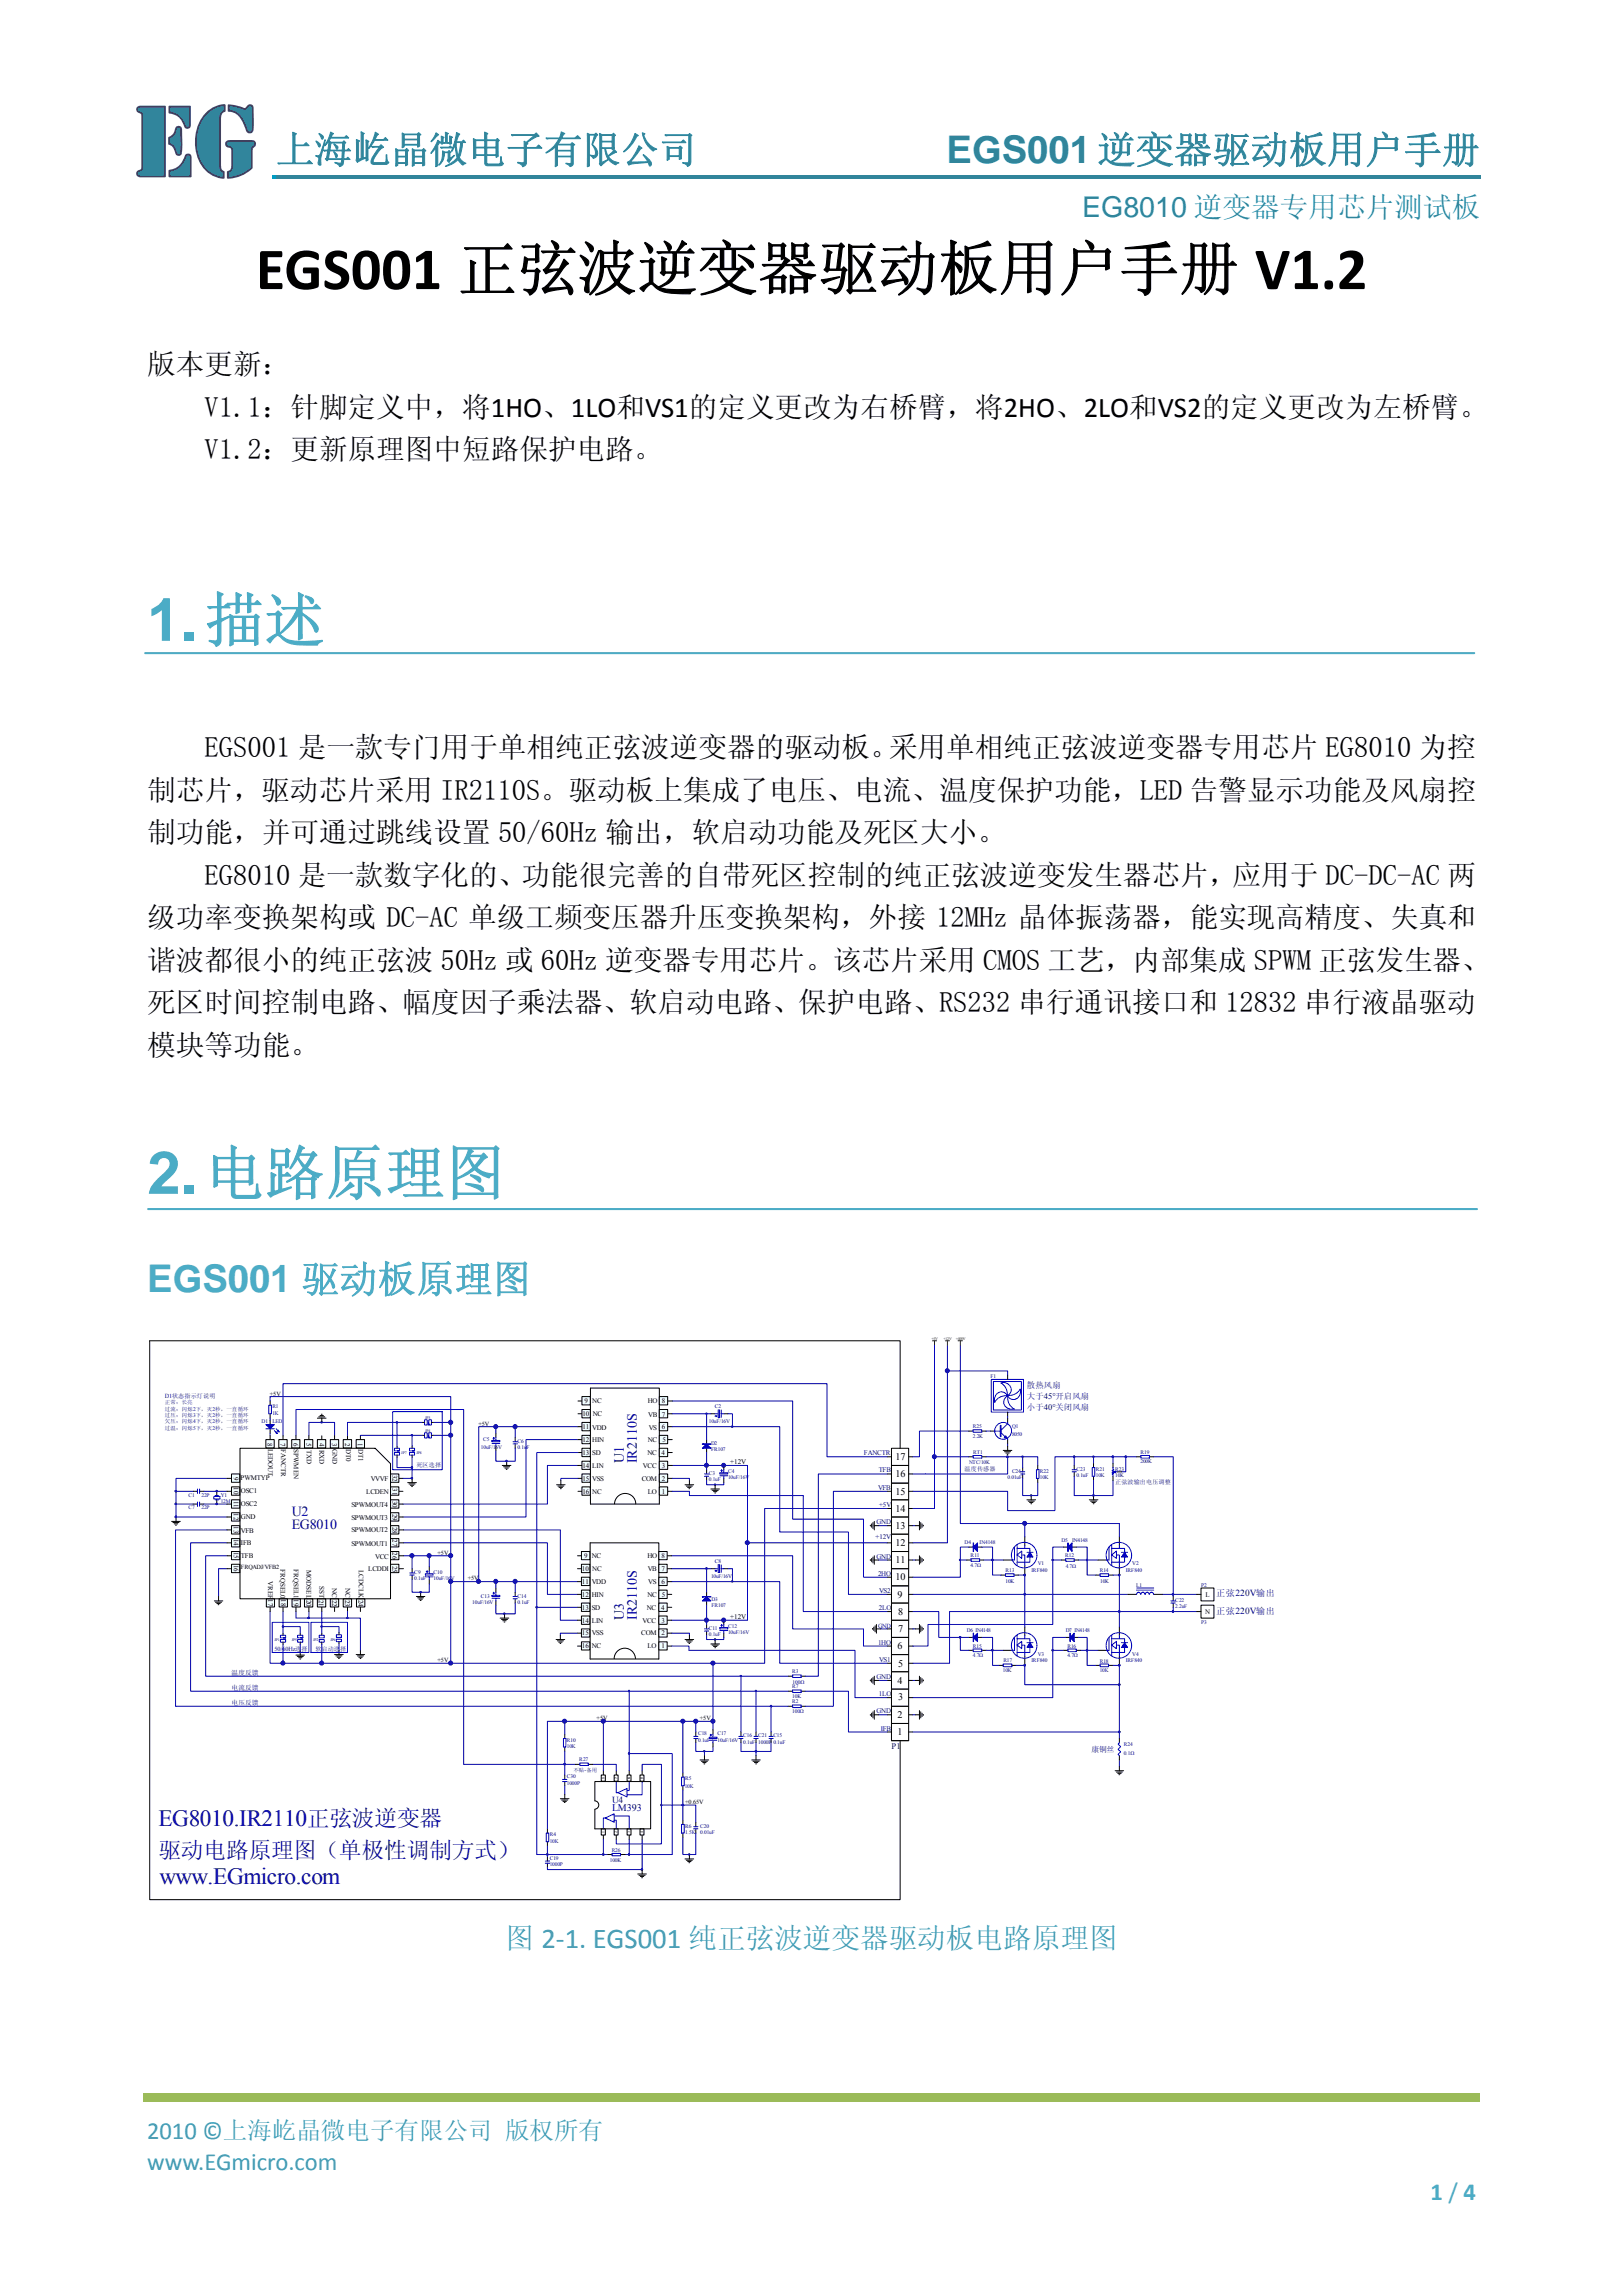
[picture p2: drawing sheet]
<svg xmlns="http://www.w3.org/2000/svg" width="210mm" height="297mm" viewBox="0 0 210 297" stroke-linecap="round" stroke-linejoin="round" font-family="sans-serif">
<defs><g id="words">
<text font-size="7.8" x="33.1" y="37.4">EGS001 正弦波逆变器驱动板用户手册 V1.2</text>
<g font-size="7.8" fill="#4bacc6">
<text x="19" y="82.9">1.描述</text>
<text x="19" y="154.5">2.电路原理图</text>
</g>
<g font-size="4.9" fill="#31859b">
<text x="35.7" y="21.1">上海屹晶微电子有限公司</text>
<text x="122.5" y="21.1">EGS001逆变器驱动板用户手册</text>
</g>
<text font-size="4.9" fill="#4bacc6" x="19" y="167.2">EGS001 驱动板原理图</text>
<text font-size="3.7" fill="#31859b" x="140" y="28">EG8010 逆变器专用芯片测试板</text>
<g font-size="3.7">
<text x="19" y="48.4">版本更新：</text>
<text x="26.5" y="53.9">V1.1：针脚定义中，将1HO、1LO和VS1的定义更改为右桥臂，将2HO、2LO和VS2的定义更改为左桥臂。</text>
<text x="26.5" y="59.4">V1.2：更新原理图中短路保护电路。</text>
<text x="26.5" y="98">EGS001 是一款专门用于单相纯正弦波逆变器的驱动板。采用单相纯正弦波逆变器专用芯片 EG8010 为控</text>
<text x="19" y="103.5">制芯片，驱动芯片采用 IR2110S。驱动板上集成了电压、电流、温度保护功能，LED 告警显示功能及风扇控</text>
<text x="19" y="109">制功能，并可通过跳线设置 50/60Hz 输出，软启动功能及死区大小。</text>
<text x="19" y="120">级功率变换架构或 DC-AC 单级工频变压器升压变换架构，外接 12MHz 晶体振荡器，能实现高精度、失真和</text>
<text x="26.5" y="114.5">EG8010 是一款数字化的、功能很完善的自带死区控制的纯正弦波逆变发生器芯片，应用于 DC-DC-AC 两</text>
<text x="19" y="125.5">谐波都很小的纯正弦波 50Hz 或 60Hz 逆变器专用芯片。该芯片采用 CMOS 工艺，内部集成 SPWM 正弦发生器、</text>
<text x="19" y="131">死区时间控制电路、幅度因子乘法器、软启动电路、保护电路、RS232 串行通讯接口和 12832 串行液晶驱动</text>
<text x="19" y="136.5">模块等功能。</text>
</g>
<text font-size="3.7" fill="#399ab5" x="65.4" y="252.1">图 2‐1. EGS001 纯正弦波逆变器驱动板电路原理图</text>
<g font-size="3.2" fill="#399ab5">
<text x="19" y="276.8">2010 ©上海屹晶微电子有限公司 版权所有</text>
<text x="19" y="280.8">www.EGmicro.com</text>
</g>
<text font-size="3.2" fill="#4bacc6" x="185.1" y="284.6">1 / 4</text>
<g font-size="3" fill="#000080">
<text x="20.5" y="236.2">EG8010.IR2110正弦波逆变器</text>
<text x="20.6" y="243.7">www.EGmicro.com</text>
</g>
<text font-size="2.9" fill="#000080" x="20.5" y="240.4">驱动电路原理图（单极性调制方式）</text>
<g font-size="1.8" fill="#000080">
<text x="80.7" y="189.3" transform="rotate(-90 80.7 189.3)">U1</text>
<text x="82.4" y="189.3" transform="rotate(-90 82.4 189.3)">IR2110S</text>
<text x="37.7" y="196.1">U2</text>
<text x="37.7" y="197.8">EG8010</text>
<text x="80.7" y="209.6" transform="rotate(-90 80.7 209.6)">U3</text>
<text x="82.4" y="209.6" transform="rotate(-90 82.4 209.6)">IR2110S</text>
</g>
<g font-size="1.3">
<text x="115.8" y="191.1">16</text>
<text x="115.8" y="188.9">17</text>
<text x="115.8" y="197.8">13</text>
<text x="115.8" y="195.6">14</text>
<text x="115.8" y="193.4">15</text>
<text x="115.8" y="202.2">11</text>
<text x="115.8" y="200.1">12</text>
<text x="115.8" y="204.5">10</text>
<text x="116.1" y="206.7">9</text>
<text x="116.2" y="208.9">8</text>
<text x="116.1" y="213.3">6</text>
<text x="116.2" y="215.6">5</text>
<text x="116.2" y="211.1">7</text>
<text x="116.1" y="217.8">4</text>
<text x="116.2" y="220">3</text>
<text x="116.1" y="224.5">1</text>
<text x="116.1" y="222.2">2</text>
</g>
<text font-size="1.3" fill="#000080" x="79.2" y="234.3">LM393</text>
<g font-size="1.2" fill="#000080">
<text x="157.4" y="208.7">正弦220V输出</text>
<text x="157.4" y="206.5">正弦220V输出</text>
<text x="79.2" y="233.2">U4</text>
</g>
<g font-size="1.1" fill="#000080">
<text x="132.9" y="179.6">散热风扇</text>
<text x="132.9" y="181">大于45°开启风扇</text>
<text x="132.9" y="182.4">小于40°关闭风扇</text>
<text x="115.4" y="226.3">P1</text>
</g>
<text font-size="1" fill="#000080" x="141.2" y="226.7">康铜丝</text>
<g font-size=".9">
<text x="75.4" y="183.2">10</text>
<text x="75.4" y="184.9">11</text>
<text x="75.6" y="181.5">9</text>
<text x="76.6" y="181.5">NC</text>
<text x="76.6" y="185">VDD</text>
<text x="76.7" y="183.2">NC</text>
<text x="83.8" y="181.5">HO</text>
<text x="83.9" y="183.3">VB</text>
<text x="83.9" y="185">VS</text>
<text x="85.6" y="184.9">6</text>
<text x="85.6" y="183.3">7</text>
<text x="85.6" y="181.5">8</text>
<text x="30.2" y="191.1" transform="rotate(90 30.2 191.1)">9</text>
<text x="31.1" y="191.5">PWMTYP</text>
<text x="34.6" y="186.6" transform="rotate(90 34.6 186.6)">8</text>
<text x="34.7" y="187.4" transform="rotate(90 34.7 187.4)">LEDOUT</text>
<text x="36.3" y="186.6" transform="rotate(90 36.3 186.6)">7</text>
<text x="36.4" y="187.5" transform="rotate(90 36.4 187.5)">FANCTR</text>
<text x="38" y="186.6" transform="rotate(90 38 186.6)">6</text>
<text x="38" y="187.5" transform="rotate(90 38 187.5)">SPWMEN</text>
<text x="39.6" y="186.6" transform="rotate(90 39.6 186.6)">5</text>
<text x="39.7" y="187.5" transform="rotate(90 39.7 187.5)">TXD</text>
<text x="41.3" y="186.6" transform="rotate(90 41.3 186.6)">4</text>
<text x="41.3" y="187.5" transform="rotate(90 41.3 187.5)">RXD</text>
<text x="43" y="186.6" transform="rotate(90 43 186.6)">3</text>
<text x="43" y="187.5" transform="rotate(90 43 187.5)">GND</text>
<text x="44.7" y="186.6" transform="rotate(90 44.7 186.6)">2</text>
<text x="44.8" y="187.5" transform="rotate(90 44.8 187.5)">DT0</text>
<text x="46.3" y="186.6" transform="rotate(90 46.3 186.6)">1</text>
<text x="46.4" y="187.5" transform="rotate(90 46.4 187.5)">DT1</text>
<text x="48" y="191.6">VVVF</text>
<text x="50.8" y="190.8" transform="rotate(90 50.8 190.8)">32</text>
<text x="75.4" y="186.6">12</text>
<text x="75.4" y="188.2">13</text>
<text x="75.4" y="189.9">14</text>
<text x="75.4" y="191.6">15</text>
<text x="76.6" y="186.6">HIN</text>
<text x="76.6" y="188.2">SD</text>
<text x="76.6" y="189.9">LIN</text>
<text x="76.6" y="191.6">VSS</text>
<text x="83" y="191.6">COM</text>
<text x="83.2" y="189.9">VCC</text>
<text x="83.8" y="188.3">NC</text>
<text x="83.8" y="186.6">NC</text>
<text x="85.6" y="188.2">4</text>
<text x="85.6" y="191.6">2</text>
<text x="85.6" y="189.9">3</text>
<text x="85.7" y="186.6">5</text>
<text x="94.5" y="189.4">+12V</text>
<text x="30.2" y="192.4" transform="rotate(90 30.2 192.4)">10</text>
<text x="30.2" y="194.2" transform="rotate(90 30.2 194.2)">11</text>
<text x="30.2" y="195.8" transform="rotate(90 30.2 195.8)">12</text>
<text x="30.2" y="197.4" transform="rotate(90 30.2 197.4)">13</text>
<text x="31.2" y="193.2">OSC1</text>
<text x="31.2" y="194.8">OSC2</text>
<text x="31.2" y="196.6">GND</text>
<text x="45.5" y="196.6">SPWMOUT3</text>
<text x="45.5" y="194.9">SPWMOUT4</text>
<text x="47.4" y="193.3">LCDEN</text>
<text x="50.8" y="192.6" transform="rotate(90 50.8 192.6)">31</text>
<text x="50.8" y="194.2" transform="rotate(90 50.8 194.2)">30</text>
<text x="50.8" y="195.8" transform="rotate(90 50.8 195.8)">29</text>
<text x="50.8" y="197.5" transform="rotate(90 50.8 197.5)">28</text>
<text x="75.4" y="193.2">16</text>
<text x="76.6" y="193.2">NC</text>
<text x="83.8" y="193.2">LO</text>
<text x="85.6" y="193.2">1</text>
<text x="30.2" y="199.1" transform="rotate(90 30.2 199.1)">14</text>
<text x="30.2" y="200.8" transform="rotate(90 30.2 200.8)">15</text>
<text x="30.2" y="202.4" transform="rotate(90 30.2 202.4)">16</text>
<text x="31.2" y="198.3">VFB</text>
<text x="31.2" y="199.9">IFB</text>
<text x="31.2" y="201.5">TFB</text>
<text x="36.3" y="203" transform="rotate(90 36.3 203)">FRQSEL0</text>
<text x="38" y="203" transform="rotate(90 38 203)">FRQSEL1</text>
<text x="39.6" y="203.1" transform="rotate(90 39.6 203.1)">MODSEL</text>
<text x="45.5" y="200">SPWMOUT1</text>
<text x="45.5" y="198.2">SPWMOUT2</text>
<text x="46.4" y="203.1" transform="rotate(90 46.4 203.1)">LCDCLK</text>
<text x="47.6" y="203.2">LCDDI</text>
<text x="48.5" y="201.6">VCC</text>
<text x="50.8" y="199.2" transform="rotate(90 50.8 199.2)">27</text>
<text x="50.8" y="200.8" transform="rotate(90 50.8 200.8)">26</text>
<text x="50.8" y="202.6" transform="rotate(90 50.8 202.6)">25</text>
<text x="75.3" y="203.2">10</text>
<text x="75.6" y="201.6">9</text>
<text x="76.6" y="201.6">NC</text>
<text x="76.6" y="203.2">NC</text>
<text x="83.8" y="201.6">HO</text>
<text x="83.8" y="203.3">VB</text>
<text x="85.6" y="203.3">7</text>
<text x="85.6" y="201.6">8</text>
<text x="34.7" y="204.5" transform="rotate(90 34.7 204.5)">VREF</text>
<text x="34.7" y="206.9" transform="rotate(90 34.7 206.9)">17</text>
<text x="36.4" y="206.9" transform="rotate(90 36.4 206.9)">18</text>
<text x="38" y="206.9" transform="rotate(90 38 206.9)">19</text>
<text x="39.6" y="206.9" transform="rotate(90 39.6 206.9)">20</text>
<text x="41.3" y="206.9" transform="rotate(90 41.3 206.9)">21</text>
<text x="41.3" y="205.2" transform="rotate(90 41.3 205.2)">SST</text>
<text x="43" y="206.9" transform="rotate(90 43 206.9)">22</text>
<text x="43" y="205.4" transform="rotate(90 43 205.4)">NC</text>
<text x="44.7" y="206.9" transform="rotate(90 44.7 206.9)">23</text>
<text x="44.7" y="205.4" transform="rotate(90 44.7 205.4)">NC</text>
<text x="46.4" y="206.9" transform="rotate(90 46.4 206.9)">24</text>
<text x="75.3" y="204.9">11</text>
<text x="75.3" y="206.6">12</text>
<text x="75.3" y="208.3">13</text>
<text x="75.3" y="209.9">14</text>
<text x="76.6" y="205">VDD</text>
<text x="76.6" y="206.7">HIN</text>
<text x="76.6" y="208.3">SD</text>
<text x="76.6" y="210">LIN</text>
<text x="83.1" y="209.9">VCC</text>
<text x="83.7" y="208.3">NC</text>
<text x="83.8" y="206.6">NC</text>
<text x="83.9" y="205">VS</text>
<text x="85.5" y="208.3">4</text>
<text x="85.6" y="209.9">3</text>
<text x="85.6" y="204.9">6</text>
<text x="85.6" y="206.7">5</text>
<text x="94.5" y="209.4">+12V</text>
<text x="155.9" y="208.8">N</text>
<text x="156" y="206.7">L</text>
<text x="75.3" y="211.6">15</text>
<text x="75.3" y="213.3">16</text>
<text x="76.6" y="211.6">VSS</text>
<text x="76.6" y="213.3">NC</text>
<text x="83" y="211.6">COM</text>
<text x="83.8" y="213.3">LO</text>
<text x="85.6" y="213.3">1</text>
<text x="85.6" y="211.6">2</text>
</g>
<g font-size=".9" fill="#000080">
<text x="111.8" y="188.3">FANCTR</text>
<text x="113.7" y="190.5">TFB</text>
<text x="113.4" y="197.2">GND</text>
<text x="113.6" y="192.7">VFB</text>
<text x="113.7" y="195">+5V</text>
<text x="113.3" y="199.1">+12V</text>
<text x="113.4" y="201.6">GND</text>
<text x="113.6" y="203.9">2HO</text>
<text x="113.7" y="208.3">2LO</text>
<text x="113.7" y="206.1">VS2</text>
<text x="113.6" y="212.8">1HO</text>
<text x="113.7" y="215">VS1</text>
<text x="30" y="216.7">温度反馈</text>
<text x="30" y="218.6">电流反馈</text>
<text x="30" y="220.6">电压反馈</text>
<text x="113.4" y="217.2">GND</text>
<text x="113.4" y="221.7">GND</text>
<text x="113.7" y="219.4">1LO</text>
<text x="113.9" y="223.9">IFB</text>
</g>
<g font-size=".8" fill="#000080">
<text x="21.3" y="180.8">D1状态指示灯说明</text>
<text x="53.9" y="189.7">死区选择</text>
<text x="124.8" y="190.3">温度传感器</text>
<text x="144.3" y="192">正弦波输出电压调整</text>
<text x="35.5" y="213.7">50/60Hz选择</text>
<text x="40.8" y="213.7">软启动选择</text>
<text x="113.6" y="210.6">GND</text>
</g>
<g font-size=".8">
<text x="34.9" y="180.6">+5V</text>
<text x="61.9" y="184.4">+5V</text>
<text x="31.2" y="203">FRQADJ/VFB2</text>
<text x="56.6" y="201.1">+5V</text>
<text x="60.5" y="204.5">+5V</text>
<text x="56.6" y="215.1">+5V</text>
<text x="77.2" y="222.6">+5V</text>
<text x="90.6" y="222.6">+5V</text>
<text x="88.6" y="233.4">+0.65V</text>
</g>
<g font-size=".7" fill="#000080">
<text x="128.1" y="178.3">F1</text>
<text x="21.3" y="183.3">过压：闪烁3下，灭2秒，一直循环</text>
<text x="21.3" y="184.1">欠压：闪烁4下，灭2秒，一直循环</text>
<text x="21.3" y="185">过温：闪烁5下，灭2秒，一直循环</text>
<text x="21.3" y="181.7">正常：长亮</text>
<text x="21.3" y="182.5">过流：闪烁2下，灭2秒，一直循环</text>
<text x="33.8" y="184.1">D1</text>
<text x="35.2" y="184.1">LED</text>
<text x="35.2" y="182.2">R1</text>
<text x="35.2" y="183">1K</text>
<text x="91.7" y="184.1">10uF/16V</text>
<text x="92.5" y="182.2">C2</text>
<text x="125.9" y="184.8">R25</text>
<text x="125.9" y="186">2.2K</text>
<text x="130.9" y="184.7">Q1</text>
<text x="130.9" y="185.8">8050</text>
<text x="62.2" y="187.5">10uF/16V</text>
<text x="62.5" y="186.4">C5</text>
<text x="67" y="186.7">C6</text>
<text x="67" y="187.5">0.1uF</text>
<text x="91.7" y="190.8">C3</text>
<text x="91.7" y="191.7">0.1uF</text>
<text x="92" y="186.9">D2</text>
<text x="92" y="187.8">FR107</text>
<text x="94.2" y="190.6">C4</text>
<text x="94.2" y="191.4">10uF/16V</text>
<text x="125.4" y="189.4">NTC/10K</text>
<text x="125.9" y="188">RT1</text>
<text x="130.4" y="191.4">0.01uF</text>
<text x="130.9" y="190.6">C24</text>
<text x="134.5" y="190.6">R22</text>
<text x="134.5" y="191.4">10K</text>
<text x="139.3" y="190.3">C23</text>
<text x="139.3" y="191.1">0.1uF</text>
<text x="141.8" y="190.3">R21</text>
<text x="141.8" y="191.1">10K</text>
<text x="144.3" y="190.3">R23</text>
<text x="144.3" y="191.1">10K</text>
<text x="147.6" y="188.1">R19</text>
<text x="147.6" y="189.3">200K</text>
<text x="24.4" y="195.3">C7</text>
<text x="24.4" y="193.6">C1</text>
<text x="26.1" y="195.3">22P</text>
<text x="26.1" y="193.6">22P</text>
<text x="28.6" y="193.6">Y1</text>
<text x="28.6" y="194.5">12M</text>
<text x="53.6" y="203.6">C9</text>
<text x="56.1" y="203.6">C10</text>
<text x="92.5" y="202.2">C8</text>
<text x="124.8" y="199.7">D4</text>
<text x="125.6" y="201.5">R11</text>
<text x="125.6" y="202.7">4.7Ω</text>
<text x="126.7" y="199.7">IN4148</text>
<text x="130.1" y="203.3">R13</text>
<text x="133.4" y="203.3">IRF840</text>
<text x="134.3" y="202.5">V1</text>
<text x="137.3" y="199.5">D5</text>
<text x="137.8" y="201.5">R12</text>
<text x="137.9" y="202.8">4.7Ω</text>
<text x="138.7" y="199.5">IN4148</text>
<text x="142.3" y="203.4">R14</text>
<text x="145.7" y="203.3">IRF840</text>
<text x="146.5" y="202.5">V2</text>
<text x="53.6" y="204.5">0.1uF</text>
<text x="56.1" y="204.5">10uF/16V</text>
<text x="61.1" y="207.5">10uF/16V</text>
<text x="62.2" y="206.7">C13</text>
<text x="67" y="206.7">C14</text>
<text x="67" y="207.5">0.1uF</text>
<text x="92" y="204.2">10uF/16V</text>
<text x="92" y="207.1">D3</text>
<text x="92" y="207.9">FR107</text>
<text x="130.1" y="204.7">10K</text>
<text x="142.3" y="204.7">10K</text>
<text x="147" y="205.3">L1</text>
<text x="152.1" y="207.2">C22</text>
<text x="152.1" y="208.1">2.2uF</text>
<text x="155.4" y="205.3">P2</text>
<text x="91.7" y="210.9">C11</text>
<text x="91.7" y="211.7">0.1uF</text>
<text x="94.2" y="210.6">C12</text>
<text x="94.2" y="211.4">10uF/16V</text>
<text x="125.1" y="211.1">D6 IN4148</text>
<text x="125.9" y="213.1">R15</text>
<text x="125.9" y="214.4">4.7Ω</text>
<text x="129.8" y="215">R17</text>
<text x="133.4" y="215">IRF840</text>
<text x="134.3" y="214.2">V3</text>
<text x="137.9" y="211.1">D7 IN4148</text>
<text x="138.1" y="213.1">R16</text>
<text x="138.1" y="214.4">4.7Ω</text>
<text x="142.3" y="215.1">R18</text>
<text x="145.7" y="215">IRF840</text>
<text x="146.5" y="214.2">V4</text>
<text x="155.4" y="210">P3</text>
<text x="102.5" y="216.5">R3</text>
<text x="102.5" y="220.4">R2</text>
<text x="102.5" y="221.6">100Ω</text>
<text x="102.5" y="218.4">R7</text>
<text x="102.5" y="219.6">10K</text>
<text x="102.6" y="217.8">100Ω</text>
<text x="129.8" y="216.3">10K</text>
<text x="142.3" y="216.3">10K</text>
<text x="73.3" y="225.3">R10</text>
<text x="73.3" y="226.2">10K</text>
<text x="75" y="227.9">R27</text>
<text x="90.3" y="224.5">C18</text>
<text x="90.3" y="225.3">0.1uF</text>
<text x="92.8" y="224.5">C17</text>
<text x="92.8" y="225.3">10uF/16V</text>
<text x="96.2" y="224.8">C16</text>
<text x="96.2" y="225.6">0.1uF 1000P 0.1uF</text>
<text x="98.1" y="224.8">C21</text>
<text x="100.1" y="224.8">C15</text>
<text x="145.4" y="227">0.1Ω</text>
<text x="145.4" y="225.9">R24</text>
<text x="73.3" y="230.1">C30</text>
<text x="73.3" y="230.9">1000P</text>
<text x="74.2" y="229.2">不贴-备用</text>
<text x="88.6" y="231.3">10K</text>
<text x="88.6" y="230.3">R5</text>
<text x="71.1" y="237.6">R4</text>
<text x="71.1" y="238.4">10K</text>
<text x="79.1" y="239.6">R26</text>
<text x="88.6" y="236.5">R6</text>
<text x="88.6" y="237.3">1.5K</text>
<text x="90.6" y="236.5">C20</text>
<text x="90.6" y="237.3">0.01uF</text>
<text x="71.1" y="240.6">C19</text>
<text x="71.1" y="241.5">1000P</text>
<text x="78.9" y="240.9">100K</text>
</g>
<g font-size=".5" fill="#800000">
<text x="120.5" y="173.3">+5V</text>
<text x="122.1" y="173.3">+12V</text>
<text x="123.7" y="173.3">+400V</text>
</g>
<g font-size=".5" fill="#000080">
<text x="55" y="183.6">JP3</text>
<text x="55" y="185.3">JP4</text>
<text x="51.9" y="188.1">JP7</text>
<text x="53.9" y="188.1">JP8</text>
<text x="35.5" y="212.3">JP1</text>
<text x="37.7" y="212.3">JP5</text>
<text x="40.5" y="212.3">JP2</text>
<text x="42.8" y="212.3">JP6</text>
</g>
<g font-size=".5">
<text x="78.2" y="230.2" transform="rotate(-90 78.2 230.2)">8</text>
<text x="79.9" y="230.2" transform="rotate(-90 79.9 230.2)">7</text>
<text x="81.5" y="230.2" transform="rotate(-90 81.5 230.2)">6</text>
<text x="83.2" y="230.2" transform="rotate(-90 83.2 230.2)">5</text>
<text x="78.2" y="237.2" transform="rotate(-90 78.2 237.2)">1</text>
<text x="79.9" y="237.2" transform="rotate(-90 79.9 237.2)">2</text>
<text x="81.5" y="237.2" transform="rotate(-90 81.5 237.2)">3</text>
<text x="83.2" y="237.2" transform="rotate(-90 83.2 237.2)">4</text>
</g>
<g font-size=".4" fill="#000080">
<text x="81.1" y="231.8" transform="rotate(-90 81.1 231.8)">-</text>
<text x="79.4" y="235.5" transform="rotate(-90 79.4 235.5)">-</text>
</g>
<g font-size=".3" fill="#000080">
<text x="81" y="232.3" transform="rotate(-90 81 232.3)">+</text>
<text x="79.4" y="235" transform="rotate(-90 79.4 235)">+</text>
</g>
</g></defs>
<path d="M35.2 22.7h.5v.5h-.5z" fill="#009cc3"/>
<path d="M35.7 22.7h155.9v.5h-155.9z" fill="#31859b"/>
<path d="M18.5 270.8h173v1h-173z" fill="#9bbb59"/>
<path d="M21.9 22.1a2.6 2.6 0 0 0 2.2-2l.1-.1a.31 .31 0 0 1 .4 .3l.1 2.5h-2.8zM29.3 18.4l.3-.1 2.8-.1a.43 .43 0 0 1 .6 .4 .43 .43 0 0 1-.4 .5v.4v2.2a4.5 4.5 0 0 1-3.1 1.3v-.8l.4-.1 .1-.5 .1-2.1-.1-.4-.2-.1a.43 .43 0 0 1-.5-.6zM22.9 16.5a.33 .33 0 0 1 .3-.1 .33 .33 0 0 1 .2 .3v2.8v.4l-.1 .1a.39 .39 0 0 1-.6-.4l-.3-.7-.5-.3v-.8l.6-.4zM21.9 13.8h2.7v2.3a.34 .34 0 0 1-.3 .4 .34 .34 0 0 1-.4-.3 2.14 2.14 0 0 0-2-1.6zM17.8 14l.4-.2h3.1v9h-3.1a.39 .39 0 0 1-.4-.5l.5-.3 .1-.4v-6.6v-.2l-.2-.2a.43 .43 0 0 1-.4-.6zM29.6 13.6l1.1 .2 1 .3 .2-.1a.45 .45 0 0 1 .7-.3v3.2a.41 .41 0 0 1-.5 .2 .41 .41 0 0 1-.2-.5 3.2 3.2 0 0 0-1.7-2.2l-.6-.1zM26.6 14.8a3.5 3.5 0 0 1 2.5-1.2v.8a.81 .81 0 0 0-.6 .9v6.3l.1 .4 .3 .2v.8a3.9 3.9 0 0 1-3.5-3.5 5.7 5.7 0 0 1 1.2-4.7z" fill="#31859c"/>
<path d="M21.8 22a2.84 2.84 0 0 0 2.2-2l.2-.1a.45 .45 0 0 1 .5 .2v2.8h-2.8l-.1-.1zM22.1 22.1v.7l-.2-.1h2.8l-.2 .1v-2.4v-.2h-.3a2.7 2.7 0 0 1-2.3 2zM29.2 18.3l.5-.2h2.9l.3 .1a.51 .51 0 0 1 .2 .7l-.4 .3v2.5a4.1 4.1 0 0 1-3.3 1.3v-.8l.3-.2 .2-.3v-2.2l-.1-.3-.4-.1-.2-.3-.1-.3zM29.4 18.5v.2l.6 .3 .2 .3-.1 2.5a.72 .72 0 0 1-.6 .6l.1-.2v.8l-.1-.1a4.5 4.5 0 0 0 3-1.3l-.1 .1v-2.4l.1-.2 .3-.3v-.4h-3.1zM22.8 16.4a.47 .47 0 0 1 .7 .2l.1 .1a13.5 13.5 0 0 1-.1 3.3l-.3 .2a.43 .43 0 0 1-.5-.3l-.3-.8-.2-.2-.4-.2v-.9a1.76 1.76 0 0 0 1-1.4zM23 16.6h-.1a1.62 1.62 0 0 1-1 1.3l.1-.1v.8l-.1-.1a1.48 1.48 0 0 1 1 1.3l.3 .1 .1-.1v-1.1v-2l-.1-.1zM21.8 13.7h2.9v2.6l-.2 .3-.2 .1-.4-.2a2.4 2.4 0 0 0-2.1-1.9zM21.9 13.9l.2-.1v.8l-.2-.2a2.43 2.43 0 0 1 2.2 2l.3-.1v-2.5l.2 .1zM17.7 13.8l.4-.1h3.2l.2 .1v9l-.2 .1h-3.2a.48 .48 0 0 1-.4-.2 .48 .48 0 0 1 0-.5l.5-.3 .1-.2v-6.8l-.1-.2-.5-.3-.1-.3zM17.9 14v.2l.2 .2a.49 .49 0 0 1 .4 .4v7a.62 .62 0 0 1-.6 .5v.2l.2 .2h3.2l-.1 .1v-9l.1 .1zM29.5 13.5a5.2 5.2 0 0 1 2.1 .5l.4-.3a.46 .46 0 0 1 .5-.2 .46 .46 0 0 1 .3 .4v3a.52 .52 0 0 1-.4 .3 .52 .52 0 0 1-.5-.2l-.1-.1a4.1 4.1 0 0 0-1.5-2.3l-.8-.2zM29.6 13.8l.1-.2v.7l-.1-.1a2.53 2.53 0 0 1 2.3 2.1l.2 .6 .3 .1 .2-.3-.1-2.9h-.2l-.4 .4h-.3l-.9-.3zM26.9 14.3a2.95 2.95 0 0 1 2.2-.8l.1 .1v.8l-.5 .3-.1 .6v6.1l.1 .5 .4 .3v.8l-.1 .1a3.8 3.8 0 0 1-3.6-3.2 5.6 5.6 0 0 1 1.5-5.6zM27.1 14.5a5.3 5.3 0 0 0-.1 7.6l.8 .5 1.1 .3-.1 .1v-.8l.1 .2-.5-.4v-.2v-6.9a.8 .8 0 0 1 .6-.7l-.1 .2v-.8l.2 .1a3 3 0 0 0-2 .8z" fill="#215968"/>
<g fill="none" stroke="#000" stroke-width=".13">
<path d="M22.2 196.8h1.1M22.4 197h.8M22.5 197.1h.5M22.7 197.3h.1M22.8 196.3v.5M25 194.6h.5M25 192.9h.5M25.8 194.6h.6M25.8 192.9h.6M28 192.9v.6M28 194v.6M34.9 181.3v.5"/>
<path d="M34.9 182.9v.6M34.9 183.7v.6M34.9 184.8v.6M64.2 185.4v.6M64.2 187.1v.5M66.7 186v.5M66.7 186.8v.6M91.4 186.2v.6M91.4 187.4v.5M114.8 192.9h.5M114.8 199.6h.5M114.8 197.4h.5"/>
<path d="M114.8 195.2h.5M114.8 190.7h.5M114.8 188.5h.5M115.3 187.4h2.3v37.8h-2.3zM115.3 189.6h2.3M115.3 191.9h2.3M115.3 194h2.3M115.3 196.3h2.3M115.3 198.5h2.3M117.6 192.9h.5M117.6 199.6h.5M117.6 197.4h.5"/>
<path d="M117.6 195.2h.5M117.6 190.7h.5M117.6 188.5h.5M132.6 198.8v1.1M114.8 219.6h.5M114.8 217.4h.5M114.8 215.2h.5M114.8 213h.5M114.8 210.7h.5M114.8 208.5h.5M114.8 206.3h.5M114.8 204h.5"/>
<path d="M114.8 201.8h.5M115.3 200.7h2.3M115.3 202.9h2.3M115.3 205.2h2.3M115.3 207.4h2.3M115.3 209.6h2.3M115.3 211.8h2.3M115.3 214.1h2.3M115.3 216.3h2.3M115.3 218.5h2.3M117.6 219.6h.5M117.6 217.4h.5"/>
<path d="M117.6 215.2h.5M117.6 213h.5M117.6 210.7h.5M117.6 208.5h.5M117.6 206.3h.5M117.6 204h.5M117.6 201.8h.5M125.1 201.8h.5M125.3 200.2h.6M126.5 200.2h.5M126.7 201.8h.6M129.5 203.8h.6"/>
<path d="M129.8 201.8h1.1M131.2 203.8h.5M132.6 202.5v1.2M114.8 224.1h.5M114.8 221.8h.5M115.3 220.7h2.3M115.3 223h2.3M117.6 224.1h.5M117.6 221.8h.5"/>
</g>
<g fill="none" stroke="#00f" stroke-width=".13">
<path d="M25.5 192.6v.6M25.5 194.3v.6M25.8 192.6v.6M25.8 194.3v.6M27.7 193.6h.7v.3h-.7zM27.8 194h.5M27.8 193.5h.5M34.4 184.8h1.1M34.8 181.8h.3v1.1h-.3zM35.5 185.1l.4 .4M35.7 184.8l.4 .5M63.6 186.4h1.1v.1h-1.1z"/>
<path d="M63.6 186.8h1.1M63.8 186.1h.2M63.9 186v.2M64.2 186v.4M64.2 186.8v.3M66.4 186.8h.5M66.4 186.5h.5M131.6 199.9v2.6M132.6 199.9v.4M125.6 201.7h1.1v.3h-1.1zM130.1 203.6h1.1v.3h-1.1zM131.3 200.2v1.6h-.4"/>
<path d="M131.6 200.3h1.6v.5M132.2 201.2h.4v1.3M132.9 200.8h.7M133.2 201.4v.7h-1.6M134.2 201.2a1.66 1.66 0 0 0-2.4-1.5 1.66 1.66 0 0 0-.4 2.8 1.66 1.66 0 0 0 2.7-.8l.1-.5"/>
</g>
<g fill="#000080" stroke="#000080" stroke-width=".13">
<path d="M28 192.8h.1v.2h-.1z" fill-rule="evenodd"/>
<path d="M28 194.5h.1v.1h-.1z" fill-rule="evenodd"/>
<path d="M22.7 196.2h.1v.1h-.1z" fill-rule="evenodd"/>
<path d="M22.7 192.8h.1v.2h-.1z" fill-rule="evenodd"/>
<path d="M22.7 194.5h.1v.1h-.1z" fill-rule="evenodd"/>
<path d="M22.7 192.8h.1v.2h-.1z" fill-rule="evenodd"/>
<path d="M22.7 196.2h.1v.1h-.1z" fill-rule="evenodd"/>
<path d="M22.7 194.5h.1v.1h-.1z" fill-rule="evenodd"/>
</g>
<path d="M25 192.9h-2.2v1.7h2.2" fill="none" stroke="#000080" stroke-width=".13"/>
<path d="M22.8 194.6v1.7h6.6M26.4 192.9h3M26.4 194.6h3M29.4 191.3h-6.6v1.6" fill="none" stroke="#00009a" stroke-width=".13"/>
<g fill="#00f" stroke="#00f" stroke-width=".13">
<path d="M34.4 184.3h1.1l-.6 .5z"/>
<path d="M35.7 185.4l.1-.1 .1 .2z"/>
<path d="M36 185l.1 .3-.2-.2z"/>
<path d="M91.4 186.8l.6 .6h-1.1z"/>
<path d="M125.9 200.2l.6-.6v1.1z"/>
<path d="M133.2 200.8l.4 .6h-.7z"/>
<path d="M90.9 186.8l1.1 .1z" fill-rule="evenodd"/>
<path d="M125.9 199.6l.1 1.1z" fill-rule="evenodd"/>
</g>
<g fill="none" stroke="#800000" stroke-width=".13">
<path d="M115.3 189.6h2.3M115.3 191.9h2.3M115.3 194h2.3M115.3 196.3h2.3M115.3 198.5h2.3M115.3 200.7h2.3M115.3 202.9h2.3M115.3 205.2h2.3M115.3 207.4h2.3M115.3 209.6h2.3M115.3 211.8h2.3M115.3 214.1h2.3"/>
<path d="M115.3 216.3h2.3M115.3 218.5h2.3M115.3 220.7h2.3M115.3 223h2.3M115.3 225.2h2.3"/>
</g>
<path d="M131.6 201.2l.6-.5v.9z" fill="#fff" stroke="#00f" stroke-width=".13"/>
<g fill="none" stroke="#000" stroke-width=".13">
<path d="M125.3 188.5h.6M127 188.5h.6M132.3 189.9v.5M132.3 190.7v.6M134.3 189.6v.5M134.3 191.3v.5M139 189.6v.5M139 190.4v.6M141.5 189.3v.6M141.5 191v.5M147 188.5h.6M148.7 188.5h.6"/>
<path d="M151.8 206.5v.6M151.8 207.4v.5M77 233a.54 .54 0 0 1 .5 .5 .54 .54 0 0 1-.5 .6M78.1 229.1v.5M78.1 237.4v.6M79.7 229.1v.5M79.7 237.4v.6M81.4 229.1v.5M81.4 237.4v.6M83.1 229.1v.5M83.1 237.4v.6"/>
</g>
<path d="M125.9 188.3h1.1v.3h-1.1zM132 190.4h.6M132 190.7h.6M134.1 190.1h.3v1.2h-.3zM138.7 190.4h.6M138.7 190.1h.6M141.3 189.9h.3v1.1h-.3zM147.6 188.3h1.1v.3h-1.1zM151.5 207.4h.6M151.5 207.1h.6" fill="none" stroke="#00f" stroke-width=".13"/>
<g fill="#fff" stroke="#000" stroke-width=".13">
<path d="M77.8 236.6h.5v.8h-.5z" fill-rule="evenodd"/>
<path d="M79.5 236.6h.5v.8h-.5z" fill-rule="evenodd"/>
<path d="M81.1 236.6h.5v.8h-.5z" fill-rule="evenodd"/>
<path d="M82.8 236.6h.5v.8h-.5z" fill-rule="evenodd"/>
<path d="M77.8 229.6h.5v.8h-.5z" fill-rule="evenodd"/>
<path d="M79.5 229.6h.5v.8h-.5z" fill-rule="evenodd"/>
<path d="M81.1 229.6h.5v.8h-.5z" fill-rule="evenodd"/>
<path d="M82.8 229.6h.5v.8h-.5z" fill-rule="evenodd"/>
</g>
<g fill="none" stroke="#00f" stroke-width=".13">
<path d="M93.1 190.5h1v.2h-1zM93.1 190.9h1M93.3 190.2h.2M93.4 190.1v.3M93.6 190.1v.4M93.6 190.9v.4M143.8 199.9v2.6M144.8 199.9v.4M53 203.8h.6M53 203.5h.6M55 203.6h1v.2h-1zM55 204h1"/>
<path d="M55.1 203.3h.3M55.3 203.2v.2M55.5 203.2v.4M55.5 204v.3M63.6 206.4h1.1v.1h-1.1zM63.6 206.8h1.1M63.8 206.1h.2M63.9 206v.2M64.2 206v.4M64.2 206.8v.3M66.4 206.8h.5M66.4 206.5h.5"/>
<path d="M137.9 201.7h1.1v.3h-1.1zM142.3 203.6h1.1v.3h-1.1zM143.5 200.2v1.6h-.3M143.8 200.3h1.7v.5M144.4 201.2h.4v1.3M145.1 200.8h.8M145.5 201.4v.7h-1.7M146.4 201.2a1.65 1.65 0 0 0-2.3-1.5 1.65 1.65 0 0 0-.4 2.7 1.65 1.65 0 0 0 2.6-.7l.1-.5M70.7 237.2h.3v1.1h-.3zM78.3 235.2h-.2v1.4M78.3 235.2l1.2-.5v1.1zM79.5 235.5h.2v1.1"/>
<path d="M79.5 234.9h1.9v1.7M79.7 230.5v1.4h.2M79.9 231.9l1.2-.5v1.1zM81.4 230.5v1.1h-.3M83.1 230.5v1.7h-2M88.2 236h.3v1.2h-.3zM89.7 236.6h.6M89.7 236.3h.6M91.8 224.7h1v.2h-1zM91.8 225.1h1M91.9 224.5h.2M92 224.4v.2"/>
<path d="M92.2 224.4v.3M92.2 225.1v.4M70.5 240.8h.6M70.5 241h.6"/>
</g>
<g fill="none" stroke="#000" stroke-width=".13">
<path d="M52.7 191.8h1.2M52.9 192h.8M53.1 192.2h.4M53.3 192.3h.1M53.3 191.3v.5M65 189.6h1.1M65.2 189.8h.7M65.3 189.9h.5M65.5 190.1h.1M65.6 189v.6M93.6 189.6v.5M93.6 191.3v.5"/>
<path d="M144.8 198.8v1.1M46.1 214.1h1.1M46.2 214.2h.8M46.4 214.4h.5M46.6 214.6h.1M46.6 213.5v.6M53.3 202.9v.6M53.3 203.8v.5M53.9 206.5h1.1M54 206.7h.8M54.2 206.9h.5M54.4 207.1h.1"/>
<path d="M54.4 206v.5M55.5 202.7v.5M55.5 204.3v.6M64.2 205.4v.6M64.2 207.1v.6M66.7 206v.5M66.7 206.8v.6M137.3 201.8h.6M137.6 200.2h.6M138.7 200.2h.6M139 201.8h.5M141.8 203.8h.5"/>
<path d="M142 201.8h1.2M143.4 203.8h.6M144.8 202.5v1.2M70.8 236.6v.6M70.8 238.3v.5M77 233v-2.5h7.2v6.1h-7.2v-2.5M88.3 235.5v.5M88.3 237.2v.5M90 235.8v.5M90 236.6v.6M92.2 223.8v.6M92.2 225.5v.5"/>
<path d="M70.8 240.2v.6M70.8 241v.6"/>
</g>
<g fill="none" stroke="#00009a" stroke-width=".13">
<path d="M124.2 174v23.1h20.6M52.2 197.9h20.3v11.7h2.2M52.2 199.6h18.6v6.7h3.9M66.7 187.4v1.6h-2.5v-1.4M74.8 184.6h-12.9v20h12.8M74.8 189.6h-4v5h-18.7M74.8 186.2h-6.7v10.1h-16M87 189.6h9.7v20h-9.8M87 181.3h15.6v15.2h9.1v7.5h3.1M38.3 208.5v.8h1.7v-.8M53.3 204.3v1.7h2.2v-1.1M53.3 201.3v1.6"/>
<path d="M66.7 207.4v1.4h-2.5v-1.1M66.7 204.6v1.4"/>
</g>
<g fill="#000080" stroke="#000080" stroke-width=".13">
<path d="M65.5 188.9h.1v.2h-.1z" fill-rule="evenodd"/>
<path d="M54.3 205.9h.2v.1h-.2z" fill-rule="evenodd"/>
<path d="M39.9 209.3h.1v.1h-.1z" fill-rule="evenodd"/>
<path d="M53.2 191.2h.2v.1h-.2z" fill-rule="evenodd"/>
</g>
<g fill="#00f" stroke="#00f" stroke-width=".13">
<path d="M138.2 200.2l.5-.6v1.1z"/>
<path d="M145.5 200.8l.4 .6h-.8z"/>
<path d="M138.2 199.6v1.1z" fill-rule="evenodd"/>
</g>
<path d="M143.8 201.2l.6-.5v.9z" fill="#fff" stroke="#00f" stroke-width=".13"/>
<path d="M139.3 200.2h1.4v1.6h-1.2M142 201.8h-1.3v2h1.1" fill="none" stroke="#00009a" stroke-width=".13"/>
<g fill="#000080" stroke="#000080" stroke-width=".13">
<path d="M140.6 201.7h.1v.2h-.1z" fill-rule="evenodd"/>
<path d="M140.6 201.7h.1v.2h-.1z" fill-rule="evenodd"/>
</g>
<path d="M125.3 213.5h.6M125.3 211.8h.6M126.5 211.8h.5M127 213.5h.6M129.2 215.5h.6M129.8 213.5h1.1M130.9 215.5h.6M132.6 210.5v1.1M132.6 214.2v1.1" fill="none" stroke="#000" stroke-width=".13"/>
<path d="M125.9 213.3h1.1v.4h-1.1zM129.8 215.3h1.1v.3h-1.1zM131.3 211.8v1.7h-.4M131.6 212h1.6v.5M131.6 211.6v2.6M132.2 212.8h.4v1.4M132.6 211.6v.4M132.9 212.5h.7M133.2 213.1v.7h-1.6M134.2 212.9a1.66 1.66 0 0 0-2.4-1.5 1.66 1.66 0 0 0-.4 2.8 1.66 1.66 0 0 0 2.7-.9l.1-.4" fill="none" stroke="#00f" stroke-width=".13"/>
<g fill="#00f" stroke="#00f" stroke-width=".13">
<path d="M125.9 211.8l.6-.5v1.1z"/>
<path d="M133.2 212.5l.4 .6h-.7z"/>
<path d="M125.9 211.3l.1 1.1z" fill-rule="evenodd"/>
</g>
<path d="M131.6 212.8l.6-.5v1z" fill="#fff" stroke="#00f" stroke-width=".13"/>
<path d="M89.2 192.9v.6h14.7v15h10.9M127 211.8h1.4v3.7h.8" fill="none" stroke="#00009a" stroke-width=".13"/>
<path d="M137.6 213.5h.6M137.9 211.8h.5M139 211.8h.5M139.3 213.5h.5M141.8 215.5h.5M142 213.5h1.2M143.4 215.5h.6M144.8 210.5v1.1M144.8 214.2v1.1" fill="none" stroke="#000" stroke-width=".13"/>
<path d="M138.2 213.3h1.1v.4h-1.1zM142.3 215.3h1.1v.3h-1.1zM143.5 211.8v1.7h-.3M143.8 212h1.7v.5M143.8 211.6v2.6M144.4 212.8h.4v1.4M144.8 211.6v.4M145.1 212.5h.8M145.5 213.1v.7h-1.7M146.4 212.9a1.65 1.65 0 0 0-2.3-1.5 1.65 1.65 0 0 0-.4 2.7 1.65 1.65 0 0 0 2.6-.8l.1-.4" fill="none" stroke="#00f" stroke-width=".13"/>
<g fill="#00f" stroke="#00f" stroke-width=".13">
<path d="M138.4 211.8l.6-.5v1.1z"/>
<path d="M145.5 212.5l.4 .6h-.8z"/>
<path d="M138.4 211.3l.1 1.1z" fill-rule="evenodd"/>
</g>
<path d="M143.8 212.8l.6-.5v1z" fill="#fff" stroke="#00f" stroke-width=".13"/>
<g fill="none" stroke="#00009a" stroke-width=".13">
<path d="M120.9 174v21.2h-2.8M122.6 174v25.6h-4.5M122.6 177.4h7.8v.5M29.4 199.6h-4.7v19.2h77.3M29.4 197.9h-6.7v22.8h79.3M34.9 183.5v.2M34.9 185.4v.4M34.9 181.3v-.6h23.4v20.6M36.6 185.8v-6.8h70.4v9.5h7.8M40 185.8v-1.8h3.3v1.8M96.7 199.6h18.1M113.7 197.4h1.1"/>
<path d="M114.8 190.7h-8.9v26.2h-1.7M114.8 195.2h-15.9v20h-6.7v7.5h-21.4v13.9M114.8 192.9h-7v27.8h-3.6M118.1 197.4h.3M120.9 188.5h4.4M125.3 185.1h-6.3v3.4h-.9M127.6 185.1h.5M127.6 188.5h2.8M130.4 183.2v.3M130.4 186.8v.3M132.3 191.3v2.2h2v-1.7M132.3 188.5v1.4"/>
<path d="M134.3 189.6v-1.1h-3.9v2.2h-12.3M139 188.5h-2.5v6.9h-6.1v-2.5h-12.3M139 191v2.5h5v-2M141.5 188.5v.8M141.5 191.5v2M144 189.3v-.8h-5v1.1M144 188.5h1.6v1.9h-.5M145.6 188.5h1.4M149.3 188.5h2.5v17.8h-1.4M29.4 201.3h-2.8v15.6h75.4M29.4 202.9h-1.1v3.6M52.2 201.3h6.1v13.9h-23.4v-6.7"/>
<path d="M55.5 201.3v1.4M58.3 204.6h3.6M58.3 215.2h33.9M64.2 204.6v.8M81.4 218.8v8.1M86.9 201.3h15.7v9.4h9.1v2.3h3.1M89.1 213.5h21.5v6.1h4.2M95.9 216.9v7.2M97.8 218.8v5.3M104.2 218.8h5.6v5.3h5M113.7 201.8h1.1M113.7 217.4h1.1"/>
<path d="M113.9 210.7h.9M118.1 208.5h3.4v3.3h2.7M118.1 201.8h.3M118.1 217.4h.3M118.1 210.7h.3M118.1 206.3h27.8M124.2 201.8h.9M125.3 200.2h-1.1v3.8h-6.1M125.3 211.8h-1.1v1.7h1.1M127 200.2h1.4v1.6h1.4M127.6 213.5h2.2M131.5 215.5h1.1v2.5h12.2v-2.5"/>
<path d="M131.7 203.8h.9v6.7M132.6 203.7v.1M132.6 215.3v.2M136.2 213.5h1.4M136.2 201.8h1.1M137.6 200.2h-1.4v10h-16.1v2.8h-2M137.9 211.8h-1.7v7.8h-18.1M139.5 211.8h1.2v1.7h-.9M142 213.5h-1.3v2h1.1M144 203.8h.8v6.7M144.8 203.7v.1M144.8 218v6.1h-26.7"/>
<path d="M144.8 215.3v.2h-.8M151.8 207.9v.6h-28.9v6.7h-4.8M151.8 208.5h3M154.8 206.3h-3v.2M73.1 222.7v1.7M73.1 226.6v3M73.1 231v1.1M78.1 238v1.9h-7.3v-1.1M78.1 222.7v6.4M81.4 229.1v-2.2h5.6v13h-5.6v-1.9M83.1 238v3.9h-12.3v-.3M83.1 229.1v-.8h2.5v10.2h-5.9v-.5"/>
<path d="M85.6 233.5h4.4v2.3M88.3 222.7v6.7M88.3 231.6v3.9M90 225.5v1.1h2.2v-.6M90 222.7v1.4M90 237.2v2.7h-1.7v-2.2M91.1 226.6v.5M92.2 222.7v1.1M95.9 225.5v1.1h3.9v-1.1M97.8 225.5v1.6M99.8 220.7v3.4M113.7 221.8h1.1"/>
<path d="M118.1 221.8h.3M144.8 224.1v.8M144.8 227.7v.8"/>
</g>
<g fill="#000080" stroke="#000080" stroke-width=".13">
<path d="M132.5 203.7h.1v.1h-.1z" fill-rule="evenodd"/>
<path d="M132.5 206.2h.1v.1h-.1z" fill-rule="evenodd"/>
<path d="M132.5 206.2h.1v.1h-.1z" fill-rule="evenodd"/>
<path d="M151.7 208.4h.1v.1h-.1z" fill-rule="evenodd"/>
<path d="M138.9 188.4h.1v.1h-.1z" fill-rule="evenodd"/>
<path d="M143.9 188.4h.1v.1h-.1z" fill-rule="evenodd"/>
<path d="M141.4 193.4h.1v.1h-.1z" fill-rule="evenodd"/>
<path d="M143.9 188.4h.1v.1h-.1z" fill-rule="evenodd"/>
<path d="M145.6 188.4h.1v.1h-.1z" fill-rule="evenodd"/>
<path d="M140.6 213.4h.1v.2h-.1z" fill-rule="evenodd"/>
<path d="M128.3 213.4h.2v.2h-.2z" fill-rule="evenodd"/>
<path d="M128.3 213.4h.2v.2h-.2z" fill-rule="evenodd"/>
<path d="M136.1 213.4h.1v.2h-.1z" fill-rule="evenodd"/>
<path d="M140.6 213.4h.1v.2h-.1z" fill-rule="evenodd"/>
<path d="M144.7 224h.2v.1h-.2z" fill-rule="evenodd"/>
<path d="M144.7 208.4h.2v.1h-.2z" fill-rule="evenodd"/>
<path d="M144.7 208.4h.2v.1h-.2z" fill-rule="evenodd"/>
<path d="M81.3 226.8h.1v.1h-.1z" fill-rule="evenodd"/>
<path d="M81.3 239.8h.1v.2h-.1z" fill-rule="evenodd"/>
<path d="M81.3 226.8h.1v.1h-.1z" fill-rule="evenodd"/>
<path d="M81.3 218.7h.1v.1h-.1z" fill-rule="evenodd"/>
<path d="M83 241.8h.1v.1h-.1z" fill-rule="evenodd"/>
<path d="M73 228.2h.1v.1h-.1z" fill-rule="evenodd"/>
<path d="M73 228.2h.1v.1h-.1z" fill-rule="evenodd"/>
<path d="M70.7 239.8h.2v.2h-.2z" fill-rule="evenodd"/>
<path d="M78 239.8h.1v.2h-.1z" fill-rule="evenodd"/>
<path d="M91.1 226.5h.1v.1h-.1z" fill-rule="evenodd"/>
<path d="M130.3 188.4h.1v.1h-.1z" fill-rule="evenodd"/>
<path d="M144.7 224h.2v.1h-.2z" fill-rule="evenodd"/>
<path d="M144.7 217.9h.2v.1h-.2z" fill-rule="evenodd"/>
<path d="M124.2 201.7h.1v.2h-.1z" fill-rule="evenodd"/>
<path d="M128.3 201.7h.2v.2h-.2z" fill-rule="evenodd"/>
<path d="M136.1 201.7h.1v.2h-.1z" fill-rule="evenodd"/>
<path d="M144.7 203.7h.2v.1h-.2z" fill-rule="evenodd"/>
<path d="M132.2 188.4h.1v.1h-.1z" fill-rule="evenodd"/>
<path d="M151.7 208.4h.1v.1h-.1z" fill-rule="evenodd"/>
<path d="M141.4 188.4h.1v.1h-.1z" fill-rule="evenodd"/>
<path d="M138.9 188.4h.1v.1h-.1z" fill-rule="evenodd"/>
<path d="M130.3 188.4h.1v.1h-.1z" fill-rule="evenodd"/>
<path d="M124.2 211.8h.1v.1h-.1z" fill-rule="evenodd"/>
<path d="M124.2 211.8h.1v.1h-.1z" fill-rule="evenodd"/>
<path d="M151.7 206.2h.1v.1h-.1z" fill-rule="evenodd"/>
<path d="M132.5 215.4h.1v.1h-.1z" fill-rule="evenodd"/>
<path d="M132.5 203.7h.1v.1h-.1z" fill-rule="evenodd"/>
<path d="M144.7 203.7h.2v.1h-.2z" fill-rule="evenodd"/>
<path d="M132.5 215.4h.1v.1h-.1z" fill-rule="evenodd"/>
<path d="M144.7 217.9h.2v.1h-.2z" fill-rule="evenodd"/>
<path d="M144.7 215.4h.2v.1h-.2z" fill-rule="evenodd"/>
<path d="M144.7 215.4h.2v.1h-.2z" fill-rule="evenodd"/>
<path d="M95.8 216.8h.1v.1h-.1z" fill-rule="evenodd"/>
<path d="M97.7 218.7h.2v.1h-.2z" fill-rule="evenodd"/>
<path d="M99.7 220.6h.1v.2h-.1z" fill-rule="evenodd"/>
<path d="M145.6 188.4h.1v.1h-.1z" fill-rule="evenodd"/>
<path d="M151.7 206.2h.1v.1h-.1z" fill-rule="evenodd"/>
<path d="M97.7 226.5h.2v.1h-.2z" fill-rule="evenodd"/>
<path d="M97.7 226.5h.2v.1h-.2z" fill-rule="evenodd"/>
<path d="M85.5 233.5h.1v.1h-.1z" fill-rule="evenodd"/>
<path d="M88.3 233.5h.1v.1h-.1z" fill-rule="evenodd"/>
<path d="M88.3 233.5h.1v.1h-.1z" fill-rule="evenodd"/>
<path d="M65.2 208.7h.1v.1h-.1z" fill-rule="evenodd"/>
<path d="M83 241.8h.1v.1h-.1z" fill-rule="evenodd"/>
<path d="M89.1 239.8h.1v.2h-.1z" fill-rule="evenodd"/>
<path d="M133.3 193.4h.2v.1h-.2z" fill-rule="evenodd"/>
<path d="M141.4 193.4h.1v.1h-.1z" fill-rule="evenodd"/>
</g>
<g fill="none" stroke="#000" stroke-width=".13">
<path d="M130.4 177.9v.6M29.4 191.3h.6M29.4 192.9h.6M29.4 194.6h.6M29.4 196.3h.6M29.4 197.9h.6M29.4 199.6h.6M34.9 185.8v.5M36.6 185.8v.5M38.3 185.8v.5M40 185.8v.5M41.6 185.8v.5"/>
<path d="M43.3 185.8v.5M45 185.8v.5M46.6 185.8v.5M51.6 191.3h.5M51.6 192.9h.5M51.6 194.6h.5M51.6 196.3h.5M51.6 197.9h.6M51.6 199.6h.6M112.6 197.3v.1M112.8 197.1v.5M112.9 197v.8"/>
<path d="M113.1 197.4h.6M113.1 196.8v1.1M116.5 187.4v-13.9h-97.1v72.3h97.1v-20.6M118.4 197.4h.6M119 196.8v1.1M119.1 197v.8M119.3 197.1v.5M119.5 197.3v.1M125.3 185.1h.6M127 185.1h.6M128.1 185.1h.6M129.8 187.6h1.1"/>
<path d="M130 187.8h.7M130.1 188h.5M130.3 188.2h.1M130.4 183.5v.5M130.4 186.2v.6M130.4 182.7v.5M130.4 187.1v.5M132.9 194h1.1M133 194.2h.8M133.2 194.4h.4M133.4 194.5h.1M133.4 193.5v.5"/>
<path d="M140.9 194h1.1M141.1 194.2h.8M141.3 194.4h.4M141.4 194.5h.1M141.5 193.5v.5M144 189.3v.6M144 191v.5M144.5 190.4h.6M27.7 207.1h1.1M27.9 207.3h.8M28 207.5h.5M28.2 207.6h.1"/>
<path d="M28.3 206.5v.6M29.4 201.3h.6M29.4 202.9h.6M34.9 207.9v.6M36.6 207.9v.6M38.3 207.9v.6M40 207.9v.6M41.6 207.9v.6M43.3 207.9v.6M45 207.9v.6M46.6 207.9v.6M51.6 201.3h.6"/>
<path d="M51.6 202.9h.6M64.7 209.3h1.1M64.9 209.5h.8M65 209.7h.5M65.2 209.8h.1M65.3 208.8v.5M102 216.9h.6M102 218.8h.6M103.7 216.9h.5M103.7 218.8h.5M112.6 201.8v.1M112.6 217.3v.2"/>
<path d="M112.8 201.6v.5M112.8 217.2v.4M112.9 210.7v.1M112.9 201.4v.8M112.9 217v.8M113.1 210.5v.4M113.1 201.8h.6M113.1 201.3v1.1M113.1 217.4h.6M113.1 216.9v1.1M113.2 210.3v.8M113.4 210.7h.5"/>
<path d="M113.4 210.2v1.1M118.4 201.8h.6M118.4 210.7h.6M118.4 217.4h.6M119 201.3v1.1M119 210.2v1.1M119 216.9v1.1M119.1 201.4v.8M119.1 210.3v.8M119.1 217v.8M119.3 201.6v.5M119.3 210.5v.4"/>
<path d="M119.3 217.2v.4M119.5 201.8v.1M119.5 210.7v.1M119.5 217.3v.2M154.8 206.3h.6M154.8 208.5h.6M155.4 205.4h1.7v1.7h-1.7zM155.4 207.7h1.7v1.6h-1.7zM72.5 232.7h1.1M72.7 232.9h.7M72.8 233h.5M73 233.2h.1"/>
<path d="M73.1 232.1v.6M73.1 224.4v.5M73.1 226v.6M73.1 229.6v.6M73.1 230.5v.5M88.3 229.4v.5M88.3 231v.6M89.2 239.9v.6M90 224.1v.5M90 224.9v.6M90.6 227.7h1.1M90.7 227.9h.8"/>
<path d="M90.9 228h.5M91.1 228.2h.1M91.1 227.1v.6M95.9 224.1v.5M95.9 224.9v.6M97.3 227.7h1.1M97.4 227.9h.8M97.6 228h.4M97.8 228.2h.1M97.8 224.1v.5M97.8 224.9v.6M97.8 227.1v.6"/>
<path d="M99.8 224.1v.5M99.8 224.9v.6M102 220.7h.6M103.7 220.7h.5M112.6 221.8v.1M112.8 221.6v.5M112.9 221.5v.7M113.1 221.8h.6M113.1 221.3v1.1M118.4 221.8h.6M119 221.3v1.1M119.1 221.5v.7"/>
<path d="M119.3 221.6v.5M119.5 221.8v.1M144.3 229.1h1.1M144.4 229.3h.8M144.6 229.4h.5M144.8 229.6h.1M144.8 224.9v.6M144.8 227.1v.6M144.8 228.5v.6M82.5 242.4h1.1M82.7 242.6h.8M82.8 242.8h.5"/>
<path d="M83 242.9h.1M83.1 241.9v.5M88.6 240.5h1.1M88.8 240.7h.8M89 240.8h.4M89.1 241h.1"/>
</g>
<g fill="none" stroke="#00f" stroke-width=".13">
<path d="M128.2 178.5h4.2v4.2h-4.2zM128.5 178.7h3.6v3.7h-3.6zM129.5 178.9a.92 .92 0 0 1 1.2 .4 .92 .92 0 0 1-.4 1.3M129.5 178.9a1.65 1.65 0 0 1 .8 1.7M132 179.7a.92 .92 0 0 1-.4 1.2 .92 .92 0 0 1-1.3-.3M132 179.7a1.68 1.68 0 0 1-1.7 .8M125.9 185h1.1v.3h-1.1zM128.7 185.1h.8M129.5 185.4l.5 .5M130.4 184v.2l-.9 .8M130.4 180.6a.94 .94 0 0 0-.4 1.2 .94 .94 0 0 0 1.2 .5M130.4 180.6v.1a1.67 1.67 0 0 0 .8 1.6"/>
<path d="M130.4 180.6a.9 .9 0 0 0-1.1-.5 .9 .9 0 0 0-.6 1v.3M130.4 180.6h-.2a1.61 1.61 0 0 0-1.5 .8M130.4 186.1v.1M144 189.9v.2h.1l-.2 .1 .2 .2-.2 .1 .2 .1-.2 .1 .1 .1v.2M144.3 190.4h.2M102.6 216.7h1.1v.3h-1.1zM102.6 218.6h1.1v.4h-1.1zM72.8 230.5h.5M72.8 230.2h.5M72.9 224.9h.3v1.1h-.3zM88.2 229.9h.3v1.1h-.3zM89.7 224.9h.6"/>
<path d="M89.7 224.6h.6M95.6 224.9h.5M95.6 224.6h.5M97.5 224.9h.6M97.5 224.6h.6M99.5 224.9h.5M99.5 224.6h.5M102.6 220.6h1.1v.3h-1.1zM144.8 225.5l-.1 .1 .3 .4-.3 .3 .3 .3-.3 .4 .1 .1"/>
<circle cx="129.8" cy="185.1" r="1.09"/>
</g>
<path d="M120.6 173.5h.6M120.9 173.5v.5M122.3 173.5h.6M122.6 173.5v.5M124 173.5h.5M124.2 173.5v.5" fill="none" stroke="#800000" stroke-width=".13"/>
<g fill="#00f" stroke="#00f" stroke-width=".13">
<path d="M129.9 186l.2-.2 .3 .3z"/>
<path d="M144 190.4l.3-.1v.2z"/>
<path d="M129.4 184.4h.1v1.5h-.1z" fill-rule="evenodd"/>
</g>
<g fill="#f0ffff" stroke="#000" stroke-width=".13">
<path d="M46.1 186.2h1.1v1.1h-1.1z" fill-rule="evenodd"/>
<path d="M44.4 186.2h1.1v1.1h-1.1z" fill-rule="evenodd"/>
<path d="M42.7 186.2h1.1v1.1h-1.1z" fill-rule="evenodd"/>
<path d="M41.1 186.2h1v1.1h-1z" fill-rule="evenodd"/>
<path d="M39.4 186.2h1.1v1.1h-1.1z" fill-rule="evenodd"/>
<path d="M37.7 186.2h1.1v1.1h-1.1z" fill-rule="evenodd"/>
<path d="M36.1 186.2h1v1.1h-1z" fill-rule="evenodd"/>
<path d="M34.4 186.2h1.1v1.1h-1.1z" fill-rule="evenodd"/>
<path d="M30 190.7h1v1.1h-1z" fill-rule="evenodd"/>
<path d="M30 192.4h1v1h-1z" fill-rule="evenodd"/>
<path d="M30 194h1v1.1h-1z" fill-rule="evenodd"/>
<path d="M30 195.7h1v1.1h-1z" fill-rule="evenodd"/>
<path d="M30 197.4h1v1.1h-1z" fill-rule="evenodd"/>
<path d="M30 199.1h1v1h-1z" fill-rule="evenodd"/>
<path d="M30 200.7h1v1.1h-1z" fill-rule="evenodd"/>
<path d="M30 202.4h1v1.1h-1z" fill-rule="evenodd"/>
<path d="M34.5 206.8h1v1.1h-1z" fill-rule="evenodd"/>
<path d="M36.1 206.8h1.1v1.1h-1.1z" fill-rule="evenodd"/>
<path d="M37.8 206.8h1.1v1.1h-1.1z" fill-rule="evenodd"/>
<path d="M39.4 206.8h1.1v1.1h-1.1z" fill-rule="evenodd"/>
<path d="M41.1 206.8h1v1.1h-1z" fill-rule="evenodd"/>
<path d="M42.7 206.8h1.1v1.1h-1.1z" fill-rule="evenodd"/>
<path d="M44.4 206.8h1.1v1.1h-1.1z" fill-rule="evenodd"/>
<path d="M46.1 206.8h1.1v1.1h-1.1z" fill-rule="evenodd"/>
<path d="M50.5 202.4h1.1v1.1h-1.1z" fill-rule="evenodd"/>
<path d="M50.5 200.7h1.1v1.1h-1.1z" fill-rule="evenodd"/>
<path d="M50.5 199.1h1.1v1h-1.1z" fill-rule="evenodd"/>
<path d="M50.5 197.4h1.1v1.1h-1.1z" fill-rule="evenodd"/>
<path d="M50.5 195.7h1.1v1.1h-1.1z" fill-rule="evenodd"/>
<path d="M50.5 194h1.1v1.1h-1.1z" fill-rule="evenodd"/>
<path d="M50.5 192.4h1.1v1h-1.1z" fill-rule="evenodd"/>
<path d="M50.5 190.7h1.1v1.1h-1.1z" fill-rule="evenodd"/>
</g>
<path d="M76.4 179.6v15M31.1 187.4h17.4l2 2v17.4h-19.4zM74.8 192.9h.5M74.8 191.3h.5M74.8 189.6h.5M74.8 187.9h.5M74.8 186.2h.5M74.8 184.6h.5M74.8 182.9h.5M145.9 206.3h1.1M149.3 206.3h1.1" fill="none" stroke="#000" stroke-width=".13"/>
<path d="M132.6 197.1v1.7M144.8 197.1v1.7" fill="none" stroke="#00009a" stroke-width=".13"/>
<path d="M147 205.4h2.3M147 205.7h2.3M148.1 206.3v-.2l-.2-.1h-.2l-.1 .3a.26 .26 0 0 0-.3-.3 .26 .26 0 0 0-.3 .3M148.7 206.3l-.1-.2-.2-.1h-.1l-.1 .3M149.2 206.3a.26 .26 0 0 0-.2-.3 .26 .26 0 0 0-.3 .3" fill="none" stroke="#00f" stroke-width=".13"/>
<g fill="#f0ffff" stroke="#000" stroke-width=".13">
<path d="M75.3 192.4h1.1v1h-1.1z" fill-rule="evenodd"/>
<path d="M75.3 190.7h1.1v1.1h-1.1z" fill-rule="evenodd"/>
<path d="M75.3 189h1.1v1.1h-1.1z" fill-rule="evenodd"/>
<path d="M75.3 187.4h1.1v1h-1.1z" fill-rule="evenodd"/>
<path d="M75.3 185.7h1.1v1.1h-1.1z" fill-rule="evenodd"/>
<path d="M75.3 184h1.1v1.1h-1.1z" fill-rule="evenodd"/>
<path d="M75.3 182.4h1.1v1h-1.1z" fill-rule="evenodd"/>
</g>
<path d="M76.4 179.6h8.9v15h-8.9M74.8 181.3h.5" fill="none" stroke="#000" stroke-width=".13"/>
<path d="M75.3 180.7h1.1v1.1h-1.1z" fill-rule="evenodd" fill="#f0ffff" stroke="#000" stroke-width=".13"/>
<path d="M86.4 181.3h.6M86.4 182.9h.6M86.4 184.6h.6M86.4 186.2h.6M86.4 187.9h.6M86.4 189.6h.6" fill="none" stroke="#000" stroke-width=".13"/>
<g fill="#f0ffff" stroke="#000" stroke-width=".13">
<path d="M85.3 180.7h1.1v1.1h-1.1z" fill-rule="evenodd"/>
<path d="M85.3 182.4h1.1v1h-1.1z" fill-rule="evenodd"/>
<path d="M85.3 184h1.1v1.1h-1.1z" fill-rule="evenodd"/>
<path d="M85.3 185.7h1.1v1.1h-1.1z" fill-rule="evenodd"/>
<path d="M85.3 187.4h1.1v1h-1.1z" fill-rule="evenodd"/>
<path d="M85.3 189h1.1v1.1h-1.1z" fill-rule="evenodd"/>
</g>
<path d="M86.4 191.3h.6M86.4 192.9h.6" fill="none" stroke="#000" stroke-width=".13"/>
<g fill="#f0ffff" stroke="#000" stroke-width=".13">
<path d="M85.3 190.7h1.1v1.1h-1.1z" fill-rule="evenodd"/>
<path d="M85.3 192.4h1.1v1h-1.1z" fill-rule="evenodd"/>
</g>
<path d="M76.3 199.6v15M79.5 194.6a1.38 1.38 0 0 1 1.4-1.4 1.38 1.38 0 0 1 1.4 1.4M74.7 213h.6M74.7 211.3h.6M74.7 209.6h.6M74.7 207.9h.6M74.7 206.3h.6M74.7 204.6h.6M74.7 202.9h.6" fill="none" stroke="#000" stroke-width=".13"/>
<g fill="#f0ffff" stroke="#000" stroke-width=".13">
<path d="M75.2 212.4h1.1v1.1h-1.1z" fill-rule="evenodd"/>
<path d="M75.2 210.7h1.1v1.1h-1.1z" fill-rule="evenodd"/>
<path d="M75.2 209.1h1.1v1h-1.1z" fill-rule="evenodd"/>
<path d="M75.2 207.4h1.1v1.1h-1.1z" fill-rule="evenodd"/>
<path d="M75.2 205.7h1.1v1.1h-1.1z" fill-rule="evenodd"/>
<path d="M75.2 204h1.1v1.1h-1.1z" fill-rule="evenodd"/>
<path d="M75.2 202.4h1.1v1.1h-1.1z" fill-rule="evenodd"/>
</g>
<path d="M76.3 199.6h8.9v15h-8.9M74.7 201.3h.6" fill="none" stroke="#000" stroke-width=".13"/>
<path d="M75.2 200.7h1.1v1.1h-1.1z" fill-rule="evenodd" fill="#f0ffff" stroke="#000" stroke-width=".13"/>
<path d="M86.4 201.3h.5M86.4 202.9h.5M86.4 204.6h.5M86.4 206.3h.5M86.4 207.9h.5M86.4 209.6h.5" fill="none" stroke="#000" stroke-width=".13"/>
<g fill="#f0ffff" stroke="#000" stroke-width=".13">
<path d="M85.2 200.7h1.1v1.1h-1.1z" fill-rule="evenodd"/>
<path d="M85.2 202.4h1.1v1.1h-1.1z" fill-rule="evenodd"/>
<path d="M85.2 204h1.1v1.1h-1.1z" fill-rule="evenodd"/>
<path d="M85.2 205.7h1.1v1.1h-1.1z" fill-rule="evenodd"/>
<path d="M85.2 207.4h1.1v1.1h-1.1z" fill-rule="evenodd"/>
<path d="M85.2 209.1h1.1v1h-1.1z" fill-rule="evenodd"/>
</g>
<path d="M86.4 211.3h.5M86.4 213h.5" fill="none" stroke="#000" stroke-width=".13"/>
<g fill="#f0ffff" stroke="#000" stroke-width=".13">
<path d="M85.2 210.7h1.1v1.1h-1.1z" fill-rule="evenodd"/>
<path d="M85.2 212.4h1.1v1.1h-1.1z" fill-rule="evenodd"/>
</g>
<g fill="none" stroke="#000" stroke-width=".13">
<path d="M41.1 183.5h1.1M41.2 183.3h.8M41.4 183.1h.4M41.6 183h.1M41.6 183.5v.5M51.4 187.1v.3M51.4 188.3v.2M53.3 187.1v.3M53.3 188.3v.2M54.7 184h.2M54.7 185.7h.2M55.8 184h.3"/>
<path d="M55.8 185.7h.3M72 192.1h1.1M72.2 192.3h.7M72.3 192.4h.5M72.5 192.6h.1M72.6 191.5v.6M88.6 192.1h1.1M88.8 192.3h.8M89 192.4h.4M89.1 192.6h.1M89.2 191.5v.6M91.4 190.1v.6"/>
<path d="M91.4 191v.5M92 182.9h.5M92 192.6h1.1M92.1 192.8h.8M92.3 193h.5M92.5 193.1h.1M92.5 192.1v.5M93.6 182.9h.6M36.6 211.3v.3M36.6 212.4v.3M38.3 214.1h1.1M38.5 214.3h.7"/>
<path d="M38.6 214.5h.5M38.8 214.6h.1M38.8 211.3v.3M38.8 212.4v.3M38.8 213.6v.5M41.6 211.3v.3M41.6 212.4v.3M43.3 214.1h1.1M43.5 214.2h.7M43.6 214.4h.5M43.8 214.6h.1M43.9 211.2v.3"/>
<path d="M43.9 212.4v.3M43.9 213.5v.6M71.9 212.1h1.2M72.1 212.3h.8M72.3 212.4h.4M72.5 212.6h.1M72.5 211.6v.5M79.5 214.6a1.38 1.38 0 0 1 1.3-1.4 1.38 1.38 0 0 1 1.4 1.4M88.6 212.1h1.1M88.8 212.3h.8M89 212.4h.4M89.1 212.6h.1"/>
<path d="M89.2 211.6v.5M91.4 206v.5M91.4 207.1v.6M91.4 210.2v.5M91.4 211v.6M92 202.9h.5M92 212.7h1.1M92.1 212.8h.8M92.3 213h.5M92.5 213.2h.1M92.5 212.1v.6M93.6 209.6v.6"/>
<path d="M93.6 211.3v.5M93.6 202.9h.6M74.4 228.3h.6M76.1 228.3h.6M78.6 239.9h.6M80.3 239.9h.6"/>
</g>
<g fill="none" stroke="#00009a" stroke-width=".13">
<path d="M38.3 185.8v-3.4h21.7v45.9h14.4M51.4 188.5v1.4h1.9v-1.4M51.4 184v3.1M53.3 189.9v1.4h-1.2M53.3 185.7v1.4M54.7 185.7l-8.1 .1M54.7 184h-9.7v1.8M56.1 185.7h2.2M56.2 184h2.1M64.2 184.6v.8M66.7 184.6v1.4M74.8 187.9h-5.4v52h1.4v.3"/>
<path d="M74.8 191.3h-2.2v.2M87 191.3h2.2v.2M87 182.9h5M87 192.9h2.2M87 184.6h13.9v13.6h8.9v8.1h5M91.4 191.5v.6h2.2v-.3M91.4 182.9v3.3M91.4 187.9v2.2M94.2 182.9h.6v1.7M36.6 210.4h2.2v.9M36.6 208.5v2.8M36.6 212.7v2.5"/>
<path d="M38.8 212.7v.9M40 209.3h6.6v4.2M41.6 210.4h2.3v.8M41.6 208.5v2.8M41.6 212.7v2.5M43.9 212.7v.8M45 208.5v.8M69.4 207.9h5.3M74.7 211.3h-2.2v.3M86.9 204.6h14v10.6h13.9M86.9 211.3h2.3v.3M86.9 213h2.2v.5"/>
<path d="M86.9 202.9h4.5v3.1M91.4 202.9h.6M91.4 211.6v.5h2.2v-.3M91.4 207.7v2.5M94.2 202.9h.6v1.7M127.3 201.8h1.1v2h1.1M76.7 228.3h3v.8M78.1 239.9h.5M80.9 239.9h.5"/>
</g>
<g fill="#000080" stroke="#000080" stroke-width=".13">
<path d="M69.3 207.9h.2v.1h-.2z" fill-rule="evenodd"/>
<path d="M92.4 192h.2v.1h-.2z" fill-rule="evenodd"/>
<path d="M91.3 202.8h.2v.2h-.2z" fill-rule="evenodd"/>
<path d="M92.4 212h.2v.2h-.2z" fill-rule="evenodd"/>
<path d="M91.3 209.5h.2v.2h-.2z" fill-rule="evenodd"/>
<path d="M91.3 209.5h.2v.2h-.2z" fill-rule="evenodd"/>
<path d="M70.7 239.8h.2v.2h-.2z" fill-rule="evenodd"/>
<path d="M94.7 184.5h.1v.1h-.1z" fill-rule="evenodd"/>
<path d="M91.3 182.8h.2v.2h-.2z" fill-rule="evenodd"/>
<path d="M91.3 202.8h.2v.2h-.2z" fill-rule="evenodd"/>
<path d="M94.7 204.5h.1v.2h-.1z" fill-rule="evenodd"/>
<path d="M128.3 201.7h.2v.2h-.2z" fill-rule="evenodd"/>
<path d="M120.8 188.4h.1v.1h-.1z" fill-rule="evenodd"/>
<path d="M122.5 177.3h.1v.1h-.1z" fill-rule="evenodd"/>
<path d="M93.6 189.5h.1v.1h-.1z" fill-rule="evenodd"/>
<path d="M96.6 199.5h.1v.2h-.1z" fill-rule="evenodd"/>
<path d="M91.3 209.5h.2v.2h-.2z" fill-rule="evenodd"/>
<path d="M93.6 209.5h.1v.2h-.1z" fill-rule="evenodd"/>
<path d="M66.6 184.5h.1v.1h-.1z" fill-rule="evenodd"/>
<path d="M64.1 184.5h.1v.1h-.1z" fill-rule="evenodd"/>
<path d="M58.2 201.2h.2v.1h-.2z" fill-rule="evenodd"/>
<path d="M55.4 201.2h.2v.1h-.2z" fill-rule="evenodd"/>
<path d="M53.2 201.2h.2v.1h-.2z" fill-rule="evenodd"/>
<path d="M58.2 204.5h.2v.2h-.2z" fill-rule="evenodd"/>
<path d="M61.9 204.5h.1v.2h-.1z" fill-rule="evenodd"/>
<path d="M64.1 204.5h.1v.2h-.1z" fill-rule="evenodd"/>
<path d="M66.6 204.5h.1v.2h-.1z" fill-rule="evenodd"/>
<path d="M58.2 215.1h.2v.1h-.2z" fill-rule="evenodd"/>
<path d="M36.5 215.1h.2v.1h-.2z" fill-rule="evenodd"/>
<path d="M92.2 215.1h.1v.1h-.1z" fill-rule="evenodd"/>
<path d="M92.2 222.6h.1v.1h-.1z" fill-rule="evenodd"/>
<path d="M89.9 222.6h.2v.1h-.2z" fill-rule="evenodd"/>
<path d="M88.3 222.6h.1v.1h-.1z" fill-rule="evenodd"/>
<path d="M78 222.6h.1v.1h-.1z" fill-rule="evenodd"/>
<path d="M73 222.6h.1v.1h-.1z" fill-rule="evenodd"/>
<path d="M132.5 197h.1v.1h-.1z" fill-rule="evenodd"/>
<path d="M36.5 210.4h.2v.1h-.2z" fill-rule="evenodd"/>
<path d="M41.5 210.4h.2v.1h-.2z" fill-rule="evenodd"/>
<path d="M41.5 183.9h.2v.2h-.2z" fill-rule="evenodd"/>
<path d="M51.3 183.9h.1v.2h-.1z" fill-rule="evenodd"/>
<path d="M53.2 185.6h.2v.1h-.2z" fill-rule="evenodd"/>
<path d="M53.2 189.8h.2v.1h-.2z" fill-rule="evenodd"/>
<path d="M53.2 189.8h.2v.1h-.2z" fill-rule="evenodd"/>
<path d="M53.2 191.2h.2v.1h-.2z" fill-rule="evenodd"/>
<path d="M41.5 215.1h.2v.1h-.2z" fill-rule="evenodd"/>
<path d="M58.2 185.6h.2v.1h-.2z" fill-rule="evenodd"/>
<path d="M58.2 183.9h.2v.2h-.2z" fill-rule="evenodd"/>
<path d="M39.9 209.3h.1v.1h-.1z" fill-rule="evenodd"/>
<path d="M44.9 209.3h.1v.1h-.1z" fill-rule="evenodd"/>
<path d="M81.3 239.8h.1v.2h-.1z" fill-rule="evenodd"/>
<path d="M78 239.8h.1v.2h-.1z" fill-rule="evenodd"/>
<circle cx="91.4" cy="189.6" r=".08"/>
<circle cx="120.9" cy="188.5" r=".26"/>
<circle cx="122.6" cy="177.3" r=".26"/>
<circle cx="91.4" cy="189.6" r=".26"/>
<circle cx="93.6" cy="189.6" r=".26"/>
<circle cx="96.7" cy="199.6" r=".26"/>
<circle cx="91.4" cy="209.6" r=".26"/>
<circle cx="93.6" cy="209.6" r=".26"/>
<circle cx="66.6" cy="184.6" r=".26"/>
<circle cx="64.1" cy="184.6" r=".25"/>
<circle cx="58.3" cy="201.3" r=".26"/>
<circle cx="55.5" cy="201.3" r=".26"/>
<circle cx="53.3" cy="201.3" r=".26"/>
<circle cx="58.3" cy="204.6" r=".27"/>
<circle cx="61.9" cy="204.6" r=".25"/>
<circle cx="64.1" cy="204.6" r=".25"/>
<circle cx="66.6" cy="204.6" r=".26"/>
<circle cx="58.3" cy="215.2" r=".26"/>
<circle cx="36.6" cy="215.2" r=".26"/>
<circle cx="92.2" cy="215.2" r=".26"/>
<circle cx="92.2" cy="222.7" r=".26"/>
<circle cx="90" cy="222.7" r=".26"/>
<circle cx="88.3" cy="222.7" r=".26"/>
<circle cx="78.1" cy="222.7" r=".26"/>
<circle cx="73" cy="222.7" r=".26"/>
<circle cx="132.6" cy="197.1" r=".26"/>
<circle cx="41.6" cy="215.2" r=".26"/>
<circle cx="58.3" cy="185.7" r=".26"/>
<circle cx="58.3" cy="184" r=".27"/>
</g>
<g fill="none" stroke="#00f" stroke-width=".13">
<path d="M50.8 182.6h6.4v7.5h-6.4zM51 187.9h.7v.4h-.7zM51.4 187.7h.3v-.3h-.7v.3h.7M53 187.9h.6v.4h-.6zM53.4 187.7h.2v-.3h-.6v.3h.6M54.9 183.7h.4v.7h-.4zM54.9 185.4h.4v.6h-.4zM55.5 184.1v.3h.3v-.7h-.3v.7M55.5 185.8v.2h.3v-.6h-.3v.6M91.1 191h.6M91.1 190.7h.6M92.5 183.2h.3"/>
<path d="M92.5 182.9h.4M92.6 183.1v.2M92.9 182.4h.2v1h-.2zM93.3 182.9h.3M93.3 182.4v1M35.2 209.9h4.8v3.9h-4.8zM36.3 212.1h.7v.3h-.7zM36.7 211.9h.3v-.3h-.7v.3h.7M38.5 212.1h.7v.3h-.7zM38.9 211.9h.3v-.3h-.7v.3h.7M40.2 209.9h4.8v3.9h-4.8zM41.3 212.1h.7v.3h-.7v-.3h.3"/>
<path d="M41.3 211.6h.7v.3h-.7zM43.5 212.1h.7v.3h-.7zM43.9 211.8h.3v-.3h-.7v.3h.7M91.1 210.7h.6M91.1 211h.6M92.5 203.2h.3M92.5 202.9h.4M92.6 203.1v.2M92.9 202.4h.2v1h-.2zM93.1 210.6h1v.1h-1zM93.1 210.9h1M93.3 210.3h.2"/>
<path d="M93.3 202.4v1M93.3 202.9h.3M93.4 210.2v.2M93.6 210.2v.4M93.6 210.9v.4M75 228.1h1.1v.3h-1.1zM79.2 239.8h1.1v.3h-1.1z"/>
</g>
<g fill="#00f" stroke="#00f" stroke-width=".13">
<path d="M91.4 206.5l.6 .6h-1.1z"/>
<path d="M90.9 206.5l1.1 .1z" fill-rule="evenodd"/>
</g>
<path d="M18.8 84.5h171.9M19.2 156.4h171.9" fill="none" stroke="#4bacc6" stroke-width=".26"/>
<use href="#words"/>
</svg>
